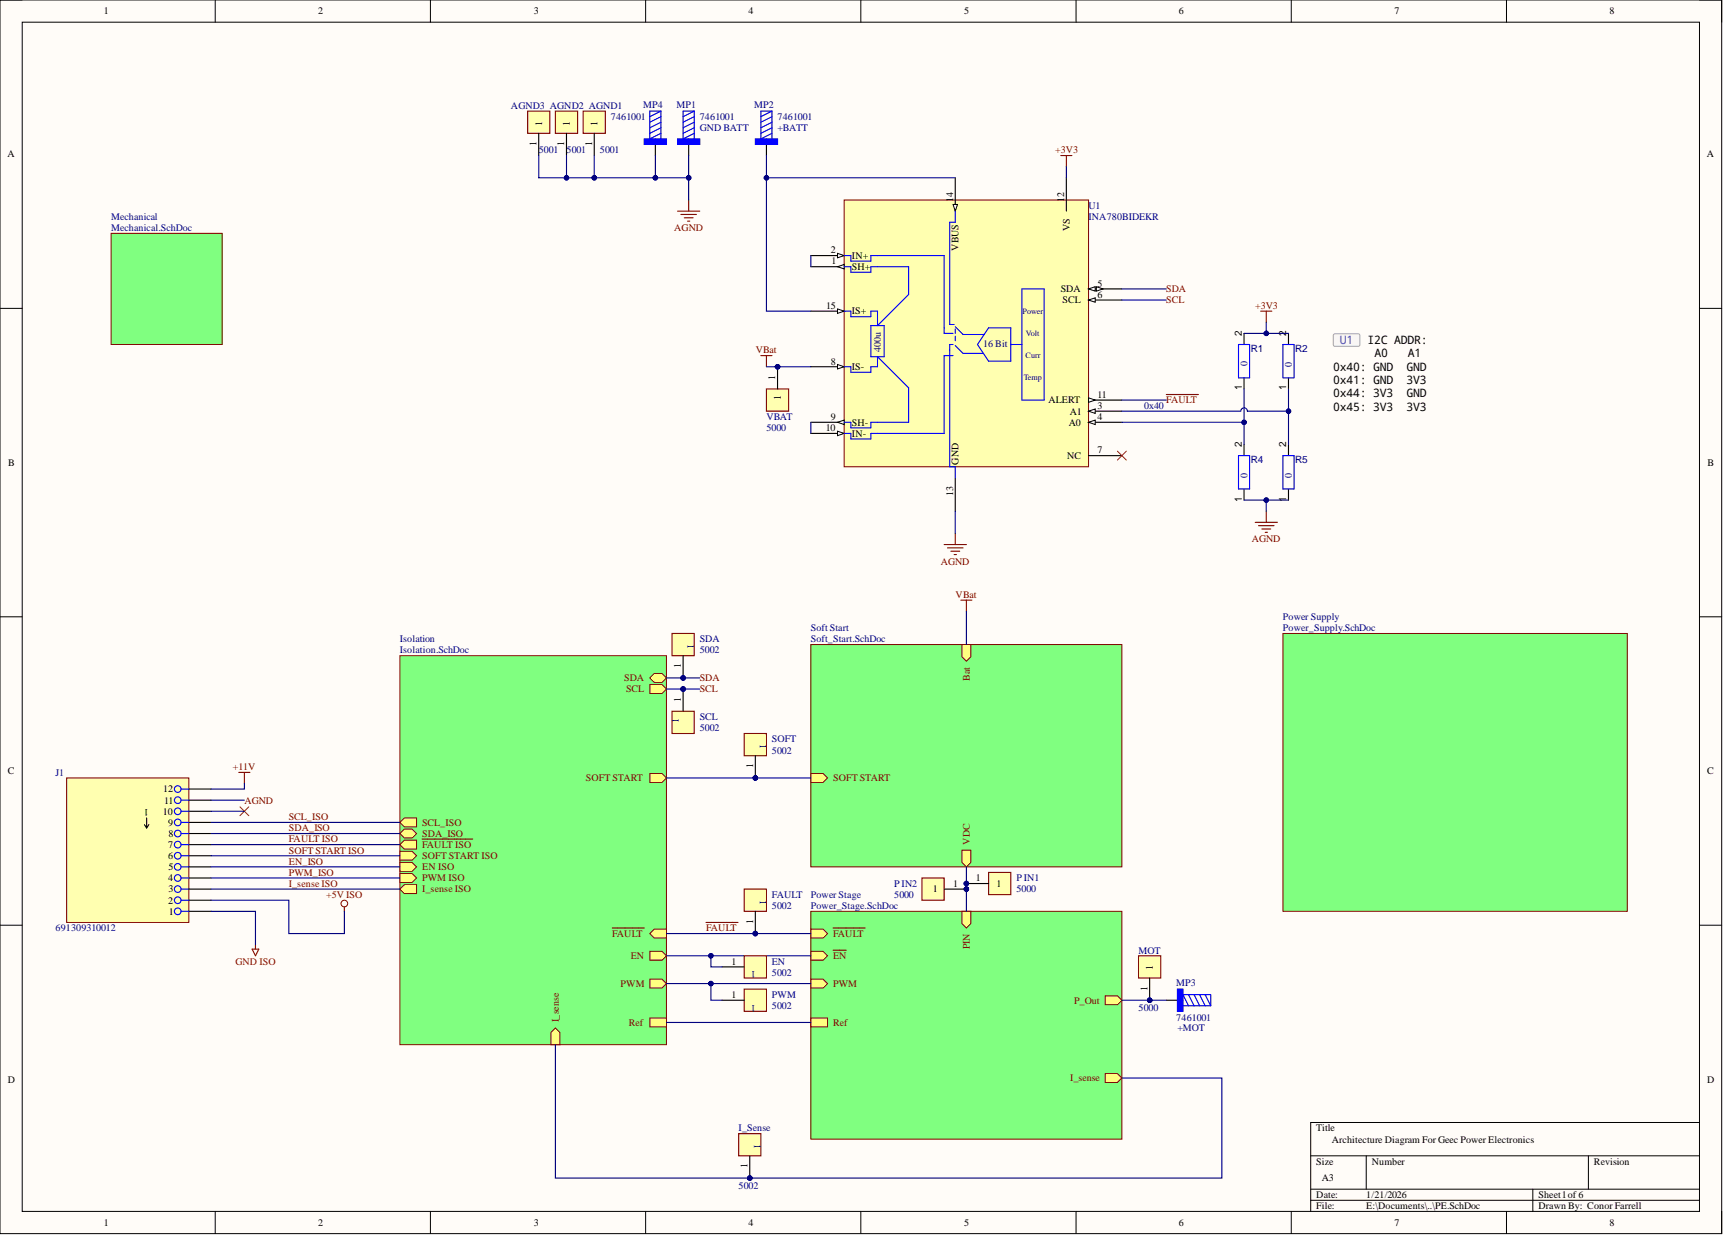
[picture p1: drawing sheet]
<svg xmlns="http://www.w3.org/2000/svg" width="393mm" height="282mm" viewBox="0 0 393 282" stroke-linecap="round" stroke-linejoin="round" font-family="sans-serif">
<defs><g id="words">
<text font-size="2.6" fill="#5050db" x="305.9" y="78.5">U1</text>
<g font-size="2.6">
<text x="312.2" y="78.5">I2C ADDR:</text>
<text x="313.8" y="81.6">A0</text>
<text x="321.4" y="81.6">A1</text>
<text x="304.4" y="84.6">0x40:</text>
<text x="304.4" y="87.7">0x41 :</text>
<text x="313.5" y="84.6">GND</text>
<text x="313.5" y="87.7">GND</text>
<text x="321.1" y="84.6">GND</text>
<text x="321.1" y="87.7">3V3</text>
<text x="304.4" y="90.7">0x44:</text>
<text x="304.4" y="93.8">0x45:</text>
<text x="313.5" y="90.7">3V3</text>
<text x="313.5" y="93.8">3V3</text>
<text x="321.1" y="90.7">GND</text>
<text x="321.1" y="93.8">3V3</text>
</g>
<g font-size="2.3">
<text x="23.7" y="3.3">1</text>
<text x="72.6" y="3.3">2</text>
<text x="121.9" y="3.3">3</text>
<text x="170.9" y="3.3">4</text>
<text x="220.1" y="3.3">5</text>
<text x="269.1" y="3.3">6</text>
<text x="318.3" y="3.3">7</text>
<text x="367.4" y="3.3">8</text>
<text x="123.7" y="28.7" transform="rotate(-90 123.7 28.7)">1</text>
<text x="130.1" y="28.7" transform="rotate(-90 130.1 28.7)">1</text>
<text x="136.4" y="28.7" transform="rotate(-90 136.4 28.7)">1</text>
<text x="1.7" y="35.9">A</text>
<text x="122.5" y="33.3" transform="rotate(-90 122.5 33.3)">1</text>
<text x="128.8" y="33.3" transform="rotate(-90 128.8 33.3)">1</text>
<text x="135.2" y="33.3" transform="rotate(-90 135.2 33.3)">1</text>
<text x="389.7" y="35.9">A</text>
<text x="217.6" y="46.2" transform="rotate(-90 217.6 46.2)">1</text>
<text x="217.6" y="45.1" transform="rotate(-90 217.6 45.1)">4</text>
<text x="242.9" y="46.2" transform="rotate(-90 242.9 46.2)">1</text>
<text x="242.9" y="45.1" transform="rotate(-90 242.9 45.1)">2</text>
<text x="244.2" y="52.8" transform="rotate(-90 244.2 52.8)">VS</text>
<text x="189.7" y="57.8">2</text>
<text x="194.5" y="59.1">IN+</text>
<text x="218.8" y="57.2" transform="rotate(-90 218.8 57.2)">VBUS</text>
<text x="189.8" y="60.4">1</text>
<text x="194.5" y="61.6">SH+</text>
<text x="250.5" y="65.4">5</text>
<text x="188.6" y="70.5">15</text>
<text x="194.5" y="71.8">IS+</text>
<text x="242.2" y="66.7">SDA</text>
<text x="242.6" y="69.2">SCL</text>
<text x="250.5" y="68">6</text>
<text x="283.5" y="76.6" transform="rotate(-90 283.5 76.6)">2</text>
<text x="293.6" y="76.6" transform="rotate(-90 293.6 76.6)">2</text>
<text x="189.7" y="83.2">8</text>
<text x="177" y="86.7" transform="rotate(-90 177 86.7)">1</text>
<text x="194.5" y="84.5">IS-</text>
<text x="283.5" y="89.1" transform="rotate(-90 283.5 89.1)">1</text>
<text x="293.6" y="89.1" transform="rotate(-90 293.6 89.1)">1</text>
<text x="178.3" y="91.4" transform="rotate(-90 178.3 91.4)">1</text>
<text x="189.7" y="95.9">9</text>
<text x="239.4" y="92.1">ALERT</text>
<text x="244.2" y="94.6">A1</text>
<text x="250.5" y="95.9">4</text>
<text x="250.5" y="93.3">3</text>
<text x="250.5" y="90.8">11</text>
<text x="188.5" y="98.4">10</text>
<text x="194.5" y="99.7">IN-</text>
<text x="194.5" y="97.1">SH-</text>
<text x="244" y="97.1">A0</text>
<text x="283.5" y="102" transform="rotate(-90 283.5 102)">2</text>
<text x="293.6" y="102" transform="rotate(-90 293.6 102)">2</text>
<text x="1.9" y="106.4">B</text>
<text x="218.8" y="106" transform="rotate(-90 218.8 106)">GND</text>
<text x="243.6" y="104.8">NC</text>
<text x="250.5" y="103.5">7</text>
<text x="389.8" y="106.4">B</text>
<text x="217.6" y="113.2" transform="rotate(-90 217.6 113.2)">13</text>
<text x="283.5" y="114.5" transform="rotate(-90 283.5 114.5)">1</text>
<text x="293.6" y="114.5" transform="rotate(-90 293.6 114.5)">1</text>
<text x="155.4" y="152.5" transform="rotate(-90 155.4 152.5)">1</text>
<text x="155.4" y="160.3" transform="rotate(-90 155.4 160.3)">1</text>
<text x="1.8" y="176.7">C</text>
<text x="171.9" y="175.4" transform="rotate(-90 171.9 175.4)">1</text>
<text x="389.8" y="176.7">C</text>
<text x="34" y="184.7" transform="rotate(-180 34 184.7)">1</text>
<text x="37.2" y="185.9">10</text>
<text x="37.3" y="180.9">12</text>
<text x="37.4" y="183.4">11</text>
<text x="38.4" y="188.5">9</text>
<text x="38.5" y="191">8</text>
<text x="38.4" y="196.1">6</text>
<text x="38.4" y="193.5">7</text>
<text x="38.4" y="201.1">4</text>
<text x="38.5" y="203.7">3</text>
<text x="38.5" y="198.6">5</text>
<text x="212.9" y="203.7">1</text>
<text x="217.6" y="202.4">1</text>
<text x="222.8" y="201.1">1</text>
<text x="227.5" y="202.4">1</text>
<text x="38.4" y="206.2">2</text>
<text x="38.5" y="208.8">1</text>
<text x="171.9" y="210.9" transform="rotate(-90 171.9 210.9)">1</text>
<text x="167" y="220.2">1</text>
<text x="263.2" y="221.4" transform="rotate(-90 263.2 221.4)">1</text>
<text x="167" y="227.8">1</text>
<text x="261.9" y="226.1" transform="rotate(-90 261.9 226.1)">1</text>
<text x="1.8" y="247.1">D</text>
<text x="389.8" y="247.1">D</text>
<text x="300.5" y="258.2">Title</text>
<text x="304" y="260.8">Architecture Diagram For Geec Power Electronics</text>
<text x="170.7" y="266.7" transform="rotate(-90 170.7 266.7)">1</text>
<text x="300.5" y="265.8">Size</text>
<text x="301.8" y="269.6">A3</text>
<text x="313.2" y="265.8">Number</text>
<text x="363.9" y="265.8">Revision</text>
<text x="300.5" y="273.4">Date:</text>
<text x="300.5" y="276">File:</text>
<text x="311.9" y="273.4">1/21/2026</text>
<text x="311.9" y="276">E:\Documents\..\PE.SchDoc</text>
<text x="351.2" y="273.4">Sheet1of 6</text>
<text x="351.2" y="276">Drawn By: Conor Farrell</text>
<text x="23.7" y="279.8">1</text>
<text x="72.6" y="279.8">2</text>
<text x="121.9" y="279.8">3</text>
<text x="170.9" y="279.8">4</text>
<text x="220.1" y="279.8">5</text>
<text x="269.1" y="279.8">6</text>
<text x="318.3" y="279.8">7</text>
<text x="367.4" y="279.8">8</text>
</g>
<g font-size="2.3" fill="#000080">
<text x="116.6" y="24.9">AGND3 AGND2 AGND1</text>
<text x="139.5" y="27.4">7461001</text>
<text x="146.8" y="24.6">MP4</text>
<text x="154.4" y="24.6">MP1</text>
<text x="159.8" y="27.4">7461001</text>
<text x="159.8" y="29.9">GND BATT</text>
<text x="172.2" y="24.6">MP2</text>
<text x="177.5" y="27.4">7461001</text>
<text x="177.5" y="29.9">+BATT</text>
<text x="123" y="35">5001</text>
<text x="129.3" y="35">5001</text>
<text x="136.9" y="35">5001</text>
<text x="248.5" y="47.7">U1</text>
<text x="25.4" y="50.2">Mechanical</text>
<text x="25.4" y="52.8">Mechanical.SchDoc</text>
<text x="248.5" y="50.2">INA780BIDEKR</text>
<text x="201.1" y="80.4" transform="rotate(-90 201.1 80.4)">400u</text>
<text x="224.4" y="79.1">16 Bit</text>
<text x="283.2" y="82.4" transform="rotate(90 283.2 82.4)">0</text>
<text x="285.5" y="80.4">R1</text>
<text x="294.9" y="83.7" transform="rotate(-90 294.9 83.7)">0</text>
<text x="295.7" y="80.4">R2</text>
<text x="175" y="95.9">VBAT</text>
<text x="261.2" y="93.3">0x40</text>
<text x="175" y="98.4">5000</text>
<text x="285.5" y="105.8">R4</text>
<text x="295.7" y="105.8">R5</text>
<text x="284.8" y="109.1" transform="rotate(-90 284.8 109.1)">0</text>
<text x="294.9" y="109.1" transform="rotate(-90 294.9 109.1)">0</text>
<text x="292.9" y="141.5">Power Supply</text>
<text x="91.3" y="146.6">Isolation</text>
<text x="91.3" y="149.1">Isolation.SchDoc</text>
<text x="157" y="147" transform="rotate(90 157 147)">1</text>
<text x="159.8" y="146.6">SDA</text>
<text x="159.8" y="149.1">5002</text>
<text x="185.1" y="144.1">Soft Start</text>
<text x="185.1" y="146.6">Soft_Start.SchDoc</text>
<text x="292.9" y="144.1">Power_Supply.SchDoc</text>
<text x="154.9" y="165" transform="rotate(-90 154.9 165)">1</text>
<text x="159.8" y="164.4">SCL</text>
<text x="159.8" y="166.9">5002</text>
<text x="173.4" y="169.9" transform="rotate(90 173.4 169.9)">1</text>
<text x="176.2" y="169.4">SOFT</text>
<text x="176.2" y="172">5002</text>
<text x="12.7" y="177">J1</text>
<text x="204.1" y="202.4">P IN2</text>
<text x="232" y="201.1">P IN1</text>
<text x="232" y="203.7">5000</text>
<text x="173.4" y="205.4" transform="rotate(90 173.4 205.4)">1</text>
<text x="176.2" y="205">FAULT</text>
<text x="176.2" y="207.5">5002</text>
<text x="185.1" y="205">Power Stage</text>
<text x="185.1" y="207.5">Power_Stage.SchDoc</text>
<text x="204.1" y="205">5000</text>
<text x="12.7" y="212.6">691309310012</text>
<text x="172.5" y="221.7" transform="rotate(-180 172.5 221.7)">1</text>
<text x="176.2" y="220.2">EN</text>
<text x="259.9" y="217.6">MOT</text>
<text x="176.2" y="227.8">PWM</text>
<text x="176.2" y="222.7">5002</text>
<text x="268.5" y="225">MP3</text>
<text x="172.5" y="229.3" transform="rotate(-180 172.5 229.3)">1</text>
<text x="176.2" y="230.3">5002</text>
<text x="259.9" y="230.8">5000</text>
<text x="268.5" y="233.1">7461001</text>
<text x="268.8" y="235.4">+MOT</text>
<text x="168.6" y="258.2">I_Sense</text>
<text x="172.2" y="261.2" transform="rotate(90 172.2 261.2)">1</text>
<text x="168.6" y="271.4">5002</text>
</g>
<g font-size="2.3" fill="#800000">
<text x="240.9" y="35">+3V3</text>
<text x="153.9" y="52.8">AGND</text>
<text x="266.3" y="69.2">SCL</text>
<text x="266.3" y="66.7">SDA</text>
<text x="286.5" y="70.5">+3V3</text>
<text x="172.5" y="80.7">VBat</text>
<text x="266.3" y="92.1">FAULT</text>
<text x="285.8" y="123.8">AGND</text>
<text x="214.8" y="128.9">AGND</text>
<text x="218.2" y="136.5">VBat</text>
<text x="142.5" y="155.5">SDA</text>
<text x="159.8" y="155.5">SDA</text>
<text x="221.4" y="155.4" transform="rotate(-90 221.4 155.4)">Bat</text>
<text x="142.9" y="158">SCL</text>
<text x="159.8" y="158">SCL</text>
<text x="53.2" y="175.8">+11V</text>
<text x="133.7" y="178.3">SOFT START</text>
<text x="190.2" y="178.3">SOFT START</text>
<text x="55.8" y="183.4">AGND</text>
<text x="65.9" y="187.2">SCL_ISO</text>
<text x="65.9" y="189.7">SDA_ISO</text>
<text x="96.4" y="191">SDA_ISO</text>
<text x="96.4" y="188.5">SCL_ISO</text>
<text x="65.9" y="197.3">EN_ISO</text>
<text x="65.9" y="194.8">SOFT START ISO</text>
<text x="65.9" y="192.3">FAULT ISO</text>
<text x="96.4" y="193.5">FAULT ISO</text>
<text x="96.4" y="196.1">SOFT START ISO</text>
<text x="221.4" y="192.8" transform="rotate(-90 221.4 192.8)">VDC</text>
<text x="65.9" y="199.9">PWM_ISO</text>
<text x="65.9" y="202.4">I_sense ISO</text>
<text x="96.4" y="201.1">PWM ISO</text>
<text x="96.4" y="203.7">I_sense ISO</text>
<text x="96.4" y="198.6">EN ISO</text>
<text x="74.5" y="205">+5V ISO</text>
<text x="139.7" y="213.8">FAULT</text>
<text x="161.2" y="212.6">FAULT</text>
<text x="190.2" y="213.8">FAULT</text>
<text x="144" y="218.9">EN</text>
<text x="190.2" y="218.9">EN</text>
<text x="221.4" y="216.7" transform="rotate(-90 221.4 216.7)">PIN</text>
<text x="141.7" y="225.2">PWM</text>
<text x="190.2" y="225.2">PWM</text>
<text x="127.6" y="233.4" transform="rotate(-90 127.6 233.4)">I_sense</text>
<text x="245.2" y="229">P_Out</text>
<text x="143.5" y="234.1">Ref</text>
<text x="190.2" y="234.1">Ref</text>
<text x="244.3" y="246.8">I_sense</text>
</g>
<text font-size="2.3" fill="#980000" x="53.8" y="220.2">GND ISO</text>
<g font-size="1.9" fill="#000080">
<text x="233.5" y="71.6">Power</text>
<text x="234.2" y="76.7">Volt</text>
<text x="234.1" y="81.8">Curr</text>
<text x="233.7" y="86.8">Temp</text>
</g>
</g></defs>
<path d="M0 0h393v281.6h-393z" fill-rule="evenodd" fill="#fffcf8"/>
<path d="M0 0h393v281.6h-393z" fill="none" stroke="#000" stroke-width=".23"/>
<path d="M5.1 5.1h382.9v271.4h-382.9z" fill-rule="evenodd" fill="#fffcf8"/>
<g fill="none" stroke="#000" stroke-width=".23">
<path d="M0 0h5.1M49.1 0v5.1M98.3 0v5.1M147.4 0v5.1M196.5 0v5.1M245.7 0v5.1M294.8 0v5.1M343.9 0v5.1M388 0h5v5.1M5.1 5.1h382.9v271.4h-382.9zM0 70.4h5.1M388 70.4h5"/>
<path d="M0 140.8h5.1M388 140.8h5M0 211.2h5.1M388 211.2h5M388 256.2h-88.8v20.3M49.1 276.5v5.1M98.3 276.5v5.1M147.4 276.5v5.1M196.5 276.5v5.1M245.7 276.5v5.1M294.8 276.5v5.1M299.2 263.8h88.8"/>
<path d="M299.2 271.4h88.8M299.2 273.9h88.8M311.9 263.8v7.6M343.9 276.5v5.1M349.9 271.4v5.1M362.6 263.8v7.6M393 276.5v5.1"/>
</g>
<path d="M15.2 177.6h27.9v32.9h-27.9z" fill-rule="evenodd" fill="#ffffb0"/>
<path d="M15.2 177.6h27.9v32.9h-27.9z" fill="none" stroke="#800000" stroke-width=".23"/>
<g fill="none" stroke="#000" stroke-width=".25">
<path d="M175 31.7v3.8M33 188.2l.5 .8M33.5 186.7v2.3M34 188.2l-.5 .8M43.1 197.8h5.1M43.1 195.3h5.1M43.1 192.8h5.1M43.1 190.2h5.1M43.1 187.7h5.1M43.1 185.2h5.1M43.1 182.6h5.1M43.1 180.1h5.1"/>
<path d="M43.1 208h5.1M43.1 205.5h5.1M43.1 202.9h5.1M43.1 200.4h5.1"/>
</g>
<g fill="none" stroke="#00f" stroke-width=".25">
<path d="M176.2 25.4h-2.5v6.3M176.2 25.4v6.3M176.2 26.6l-2.5 1.3M176.2 27.9l-2.5 1.3M176.2 29.2l-2.5 1.2M176.2 25.4l-2.5 1.2M41.3 197.8h1.8M41.3 195.3h1.8M41.3 192.8h1.8M41.3 190.2h1.8M41.3 187.7h1.8M41.3 185.2h1.8"/>
<path d="M41.3 182.6h1.8M41.3 180.1h1.8M41.3 208h1.8M41.3 205.5h1.8M41.3 202.9h1.8M41.3 200.4h1.8"/>
<circle cx="40.6" cy="187.7" r=".76"/>
<circle cx="40.6" cy="180.1" r=".76"/>
<circle cx="40.6" cy="195.3" r=".76"/>
<circle cx="40.6" cy="185.2" r=".76"/>
<circle cx="40.6" cy="197.9" r=".76"/>
<circle cx="40.6" cy="192.8" r=".76"/>
<circle cx="40.6" cy="182.6" r=".76"/>
<circle cx="40.6" cy="190.2" r=".76"/>
<circle cx="40.6" cy="208" r=".76"/>
<circle cx="40.6" cy="202.9" r=".76"/>
<circle cx="40.6" cy="205.5" r=".76"/>
<circle cx="40.6" cy="200.4" r=".76"/>
</g>
<path d="M172.4 31.7h5.1v1.3h-5.1z" fill-rule="evenodd" fill="#00f"/>
<path d="M158.5 25.4h-2.5v6.3M158.5 25.4v6.3M158.5 26.6l-2.5 1.3M158.5 27.9l-2.5 1.3M158.5 29.2l-2.5 1.2M158.5 25.4l-2.5 1.2M172.4 31.7h5.1v1.3h-5.1zM176.2 30.4l-2.5 1.3" fill="none" stroke="#00f" stroke-width=".25"/>
<path d="M157.2 31.7v3.8" fill="none" stroke="#000" stroke-width=".25"/>
<path d="M154.7 31.7h5.1v1.3h-5.1z" fill-rule="evenodd" fill="#00f"/>
<path d="M154.7 31.7h5.1v1.3h-5.1zM158.5 30.4l-2.5 1.3" fill="none" stroke="#00f" stroke-width=".25"/>
<path d="M242.2 35.5h2.5M243.4 35.5v2.5M154.7 48.2h5.1M155.4 48.9h3.6M156.2 49.7h2M157 50.5h.5M157.2 45.7v2.5M173.7 81.2h2.5M175 81.2v2.5" fill="none" stroke="#800000" stroke-width=".25"/>
<path d="M192.7 45.7h55.8v60.8h-55.8z" fill-rule="evenodd" fill="#ffffb0"/>
<path d="M192.7 45.7h55.8v60.8h-55.8z" fill="none" stroke="#800000" stroke-width=".23"/>
<path d="M248.5 96.4h7.6" fill="none" stroke="#000" stroke-width=".25"/>
<path d="M248.5 96.4l1.5-.5v1z" fill="#f8fcff"/>
<path d="M248.5 96.4l1.5-.5v1z" fill="none" stroke="#000" stroke-width=".23"/>
<path d="M248.5 93.8h7.6" fill="none" stroke="#000" stroke-width=".25"/>
<path d="M248.5 93.8l1.5-.5v1.1z" fill="#f8fcff"/>
<path d="M248.5 93.8l1.5-.5v1.1z" fill="none" stroke="#000" stroke-width=".23"/>
<path d="M185.1 98.9h7.6" fill="none" stroke="#000" stroke-width=".25"/>
<path d="M191.2 98.4l1.5 .5-1.5 .5z" fill="#f8fcff"/>
<path d="M191.2 98.4l1.5 .5-1.5 .5z" fill="none" stroke="#000" stroke-width=".23"/>
<path d="M185.1 58.3h7.6" fill="none" stroke="#000" stroke-width=".25"/>
<path d="M191.2 57.8l1.5 .5-1.5 .5z" fill="#f8fcff"/>
<path d="M191.2 57.8l1.5 .5-1.5 .5z" fill="none" stroke="#000" stroke-width=".23"/>
<path d="M185.1 83.7h7.6" fill="none" stroke="#000" stroke-width=".25"/>
<path d="M191.2 83.2l1.5 .5-1.5 .5z" fill="#f8fcff"/>
<path d="M191.2 83.2l1.5 .5-1.5 .5z" fill="none" stroke="#000" stroke-width=".23"/>
<path d="M185.1 71h7.6" fill="none" stroke="#000" stroke-width=".25"/>
<path d="M191.2 70.5l1.5 .5-1.5 .5z" fill="#f8fcff"/>
<path d="M191.2 70.5l1.5 .5-1.5 .5z" fill="none" stroke="#000" stroke-width=".23"/>
<path d="M248.5 68.5h7.6" fill="none" stroke="#000" stroke-width=".25"/>
<path d="M248.5 68.5l1.5-.5v1z" fill="#f8fcff"/>
<path d="M248.5 68.5l1.5-.5v1z" fill="none" stroke="#000" stroke-width=".23"/>
<path d="M218.1 40.6v7.6" fill="none" stroke="#000" stroke-width=".25"/>
<path d="M217.6 46.7h1l-.5 1.5z" fill="#f8fcff"/>
<path d="M217.6 46.7h1l-.5 1.5z" fill="none" stroke="#000" stroke-width=".23"/>
<path d="M248.5 65.9h7.6" fill="none" stroke="#000" stroke-width=".25"/>
<path d="M248.5 65.9l1.5-.5v1.1z" fill="#f8fcff"/>
<path d="M248.5 65.9l1.5-.5v1.1z" fill="none" stroke="#000" stroke-width=".23"/>
<path d="M250.3 65.4l1.5 .5-1.5 .6z" fill="#f8fcff"/>
<path d="M250.3 65.4l1.5 .5-1.5 .6z" fill="none" stroke="#000" stroke-width=".23"/>
<path d="M243.4 40.6v7.6M248.5 91.3h7.6M218.1 109.1v7.6M248.5 104h7.6" fill="none" stroke="#000" stroke-width=".25"/>
<path d="M248.5 90.8l1.5 .5-1.5 .5z" fill="#f8fcff"/>
<path d="M248.5 90.8l1.5 .5-1.5 .5z" fill="none" stroke="#000" stroke-width=".23"/>
<path d="M185.1 96.4h7.6" fill="none" stroke="#000" stroke-width=".25"/>
<path d="M191.2 96.4l1.5-.5v1z" fill="#f8fcff"/>
<path d="M191.2 96.4l1.5-.5v1z" fill="none" stroke="#000" stroke-width=".23"/>
<path d="M185.1 60.9h7.6" fill="none" stroke="#000" stroke-width=".25"/>
<path d="M191.2 60.9l1.5-.5v1z" fill="#f8fcff"/>
<path d="M191.2 60.9l1.5-.5v1z" fill="none" stroke="#000" stroke-width=".23"/>
<g fill="none" stroke="#00f" stroke-width=".25">
<path d="M192.7 58.3h1.5v1.3h4.6v-1.3h16.7v17.8h2.1M218.1 48.2v2.5h-1.3v23.4h1M192.7 60.9h1.5v1.2h4.6v-1.2h8.6v6.3l-7.1 7.1v-3.3h-1.5v1.3h-4.6v-1.3h-1.5M198.8 74.3h3.1v7.1h-3.1zM217.6 78.6h-.8v27.9h1.3v2.6M218.1 74.6l1.8 1.7h4.8M218.1 78.9l1.8 1.8h4.5M218.1 75.1v1M218.1 76.7v1.1M225.7 74.8h5.1v7.6h-5.1l-2.5-3.8zM230.8 78.6h2.5M233.3 65.9h5.1v25.4h-5.1z"/>
<path d="M192.7 83.7h1.5v1.3h4.6v-1.3h1.5v-2.3l7.1 7.1v7.9h-8.6v1.3h-4.6v-1.3h-1.5M217.6 81.2h-2.1v17.7h-16.7v1.3h-4.6v-1.3h-1.5"/>
</g>
<path d="M185.1 147.1h71v50.7h-71z" fill-rule="evenodd" fill="#80ff80"/>
<path d="M185.1 147.1h71v50.7h-71z" fill="none" stroke="#800000" stroke-width=".23"/>
<path d="M219.6 147.1h2v2.8l-1 1-1-1z" fill-rule="evenodd" fill="#ffff80"/>
<path d="M219.6 147.1h2v2.8l-1 1-1-1z" fill="none" stroke="#800000" stroke-width=".23"/>
<path d="M219.6 194h2v2.8l-1 1-1-1z" fill-rule="evenodd" fill="#ffff80"/>
<path d="M219.6 194h2v2.8l-1 1-1-1z" fill="none" stroke="#800000" stroke-width=".23"/>
<path d="M185.1 176.5h2.8l1 1.1-1 1h-2.8z" fill-rule="evenodd" fill="#ffff80"/>
<path d="M185.1 176.5h2.8l1 1.1-1 1h-2.8z" fill="none" stroke="#800000" stroke-width=".23"/>
<path d="M91.3 149.7h60.8v88.7h-60.8z" fill-rule="evenodd" fill="#80ff80"/>
<path d="M91.3 149.7h60.8v88.7h-60.8z" fill="none" stroke="#800000" stroke-width=".23"/>
<path d="M148.3 232.3h3.8v2.1h-3.8z" fill-rule="evenodd" fill="#ffff80"/>
<path d="M148.3 232.3h3.8v2.1h-3.8z" fill="none" stroke="#800000" stroke-width=".23"/>
<path d="M126.8 234.6l1 1v2.8h-2v-2.8z" fill-rule="evenodd" fill="#ffff80"/>
<path d="M126.8 234.6l1 1v2.8h-2v-2.8z" fill="none" stroke="#800000" stroke-width=".23"/>
<path d="M148.3 223.5h2.8l1 1-1 1h-2.8z" fill-rule="evenodd" fill="#ffff80"/>
<path d="M148.3 223.5h2.8l1 1-1 1h-2.8z" fill="none" stroke="#800000" stroke-width=".23"/>
<path d="M92.3 191.8h2.8v2h-2.8l-1-1z" fill-rule="evenodd" fill="#ffff80"/>
<path d="M92.3 191.8h2.8v2h-2.8l-1-1z" fill="none" stroke="#800000" stroke-width=".23"/>
<path d="M96.4 191.5h11.5" fill="none" stroke="#800000" stroke-width=".25"/>
<path d="M149.4 212.1h2.7v2h-2.7l-1.1-1z" fill-rule="evenodd" fill="#ffff80"/>
<path d="M149.4 212.1h2.7v2h-2.7l-1.1-1z" fill="none" stroke="#800000" stroke-width=".23"/>
<path d="M139.8 211.8h7.3" fill="none" stroke="#800000" stroke-width=".25"/>
<path d="M91.3 194.3h2.8l1 1-1 1h-2.8z" fill-rule="evenodd" fill="#ffff80"/>
<path d="M91.3 194.3h2.8l1 1-1 1h-2.8z" fill="none" stroke="#800000" stroke-width=".23"/>
<path d="M148.3 176.5h2.8l1 1.1-1 1h-2.8z" fill-rule="evenodd" fill="#ffff80"/>
<path d="M148.3 176.5h2.8l1 1.1-1 1h-2.8z" fill="none" stroke="#800000" stroke-width=".23"/>
<path d="M92.3 189.2h1.8l1 1-1 1.1h-1.8l-1-1.1z" fill-rule="evenodd" fill="#ffff80"/>
<path d="M92.3 189.2h1.8l1 1-1 1.1h-1.8l-1-1.1z" fill="none" stroke="#800000" stroke-width=".23"/>
<path d="M149.4 153.7h1.7l1 1-1 1h-1.7l-1.1-1z" fill-rule="evenodd" fill="#ffff80"/>
<path d="M149.4 153.7h1.7l1 1-1 1h-1.7l-1.1-1z" fill="none" stroke="#800000" stroke-width=".23"/>
<path d="M92.3 186.7h2.8v2h-2.8l-1-1z" fill-rule="evenodd" fill="#ffff80"/>
<path d="M92.3 186.7h2.8v2h-2.8l-1-1z" fill="none" stroke="#800000" stroke-width=".23"/>
<path d="M148.3 156.2h2.8l1 1.1-1 1h-2.8z" fill-rule="evenodd" fill="#ffff80"/>
<path d="M148.3 156.2h2.8l1 1.1-1 1h-2.8z" fill="none" stroke="#800000" stroke-width=".23"/>
<path d="M91.3 199.4h2.8l1 1-1 1h-2.8z" fill-rule="evenodd" fill="#ffff80"/>
<path d="M91.3 199.4h2.8l1 1-1 1h-2.8z" fill="none" stroke="#800000" stroke-width=".23"/>
<path d="M92.3 201.9h2.8v2h-2.8l-1-1z" fill-rule="evenodd" fill="#ffff80"/>
<path d="M92.3 201.9h2.8v2h-2.8l-1-1z" fill="none" stroke="#800000" stroke-width=".23"/>
<path d="M91.3 196.8h2.8l1 1-1 1.1h-2.8z" fill-rule="evenodd" fill="#ffff80"/>
<path d="M91.3 196.8h2.8l1 1-1 1.1h-2.8z" fill="none" stroke="#800000" stroke-width=".23"/>
<path d="M148.3 217.1h2.8l1 1-1 1.1h-2.8z" fill-rule="evenodd" fill="#ffff80"/>
<path d="M148.3 217.1h2.8l1 1-1 1.1h-2.8z" fill="none" stroke="#800000" stroke-width=".23"/>
<path d="M292.9 144.6h78.6v63.4h-78.6z" fill-rule="evenodd" fill="#80ff80"/>
<path d="M292.9 144.6h78.6v63.4h-78.6z" fill="none" stroke="#800000" stroke-width=".23"/>
<path d="M185.1 208h71v52h-71z" fill-rule="evenodd" fill="#80ff80"/>
<path d="M185.1 208h71v52h-71z" fill="none" stroke="#800000" stroke-width=".23"/>
<path d="M219.6 208h2v2.8l-1 1-1-1z" fill-rule="evenodd" fill="#ffff80"/>
<path d="M219.6 208h2v2.8l-1 1-1-1z" fill="none" stroke="#800000" stroke-width=".23"/>
<path d="M185.1 232.3h3.8v2.1h-3.8z" fill-rule="evenodd" fill="#ffff80"/>
<path d="M185.1 232.3h3.8v2.1h-3.8z" fill="none" stroke="#800000" stroke-width=".23"/>
<path d="M252.3 245h2.8l1 1-1 1.1h-2.8z" fill-rule="evenodd" fill="#ffff80"/>
<path d="M252.3 245h2.8l1 1-1 1.1h-2.8z" fill="none" stroke="#800000" stroke-width=".23"/>
<path d="M252.3 227.3h2.8l1 1-1 1h-2.8z" fill-rule="evenodd" fill="#ffff80"/>
<path d="M252.3 227.3h2.8l1 1-1 1h-2.8z" fill="none" stroke="#800000" stroke-width=".23"/>
<path d="M185.1 217.1h2.8l1 1-1 1.1h-2.8z" fill-rule="evenodd" fill="#ffff80"/>
<path d="M185.1 217.1h2.8l1 1-1 1.1h-2.8z" fill="none" stroke="#800000" stroke-width=".23"/>
<path d="M190.2 216.9h3" fill="none" stroke="#800000" stroke-width=".25"/>
<path d="M185.1 212.1h2.8l1 1-1 1h-2.8z" fill-rule="evenodd" fill="#ffff80"/>
<path d="M185.1 212.1h2.8l1 1-1 1h-2.8z" fill="none" stroke="#800000" stroke-width=".23"/>
<path d="M190.2 211.8h7.3" fill="none" stroke="#800000" stroke-width=".25"/>
<path d="M185.1 223.5h2.8l1 1-1 1h-2.8z" fill-rule="evenodd" fill="#ffff80"/>
<path d="M185.1 223.5h2.8l1 1-1 1h-2.8z" fill="none" stroke="#800000" stroke-width=".23"/>
<g fill="none" stroke="#800000" stroke-width=".25">
<path d="M266.3 90h7.3M286.5 119.2h5.1M287.3 120h3.6M289.1 116.7v2.5M215.5 124.3h5.1M216.3 125h3.6M217.1 125.8h2M217.8 126.6h.5M218.1 121.8v2.5M219.3 137h2.6M220.6 137v2.5M288.1 120.7h2"/>
<path d="M288.8 121.5h.5"/>
</g>
<path d="M270.1 227h6.3v2.6M270.1 229.6h6.3M271.3 227l1.3 2.6M272.6 227l1.3 2.6M273.9 227l1.2 2.6M275.1 227l1.3 2.6" fill="none" stroke="#00f" stroke-width=".25"/>
<path d="M266.3 228.3h3.8" fill="none" stroke="#000" stroke-width=".25"/>
<path d="M268.8 225.8h1.3v5h-1.3z" fill-rule="evenodd" fill="#00f"/>
<path d="M150.9 25.4h-2.6v6.3M150.9 25.4v6.3M150.9 26.6l-2.6 1.3M150.9 27.9l-2.6 1.3M150.9 29.2l-2.6 1.2M150.9 25.4l-2.6 1.2M282.7 78.6h2.6v7.6h-2.6zM292.9 78.6h2.5v7.6h-2.5zM282.7 104h2.6v7.6h-2.6zM292.9 104h2.5v7.6h-2.5zM268.8 225.8h1.3v5h-1.3zM270.1 227l1.2 2.6" fill="none" stroke="#00f" stroke-width=".25"/>
<circle cx="78.6" cy="206.2" r=".76" fill="none" stroke="#800000" stroke-width=".23"/>
<path d="M287.8 71h2.5M289.1 71v2.6M54.5 176.3h2.6M55.8 176.3v2.5M78.6 207v1M161.2 210.5h7.3" fill="none" stroke="#800000" stroke-width=".25"/>
<path d="M57.6 216.6h1.5l-.8 1.5zM58.3 215.6v1" fill="none" stroke="#980000" stroke-width=".25"/>
<path d="M255.1 103l2 2M257.1 103l-2 2M54.8 184.2l2 2M56.8 184.2l-2 2" fill="none" stroke="#f00" stroke-width=".23"/>
<path d="M149.6 31.7v3.8M284 76.1v2.5M294.2 76.1v2.5M284 86.2v2.6M294.2 86.2v2.6M284 101.5v2.5M284 111.6v2.5M294.2 101.5v2.5M294.2 111.6v2.5" fill="none" stroke="#000" stroke-width=".25"/>
<path d="M147.1 31.7h5v1.3h-5z" fill-rule="evenodd" fill="#00f"/>
<path d="M147.1 31.7h5v1.3h-5zM150.9 30.4l-2.6 1.3" fill="none" stroke="#00f" stroke-width=".25"/>
<path d="M304.6 76.2h5.7l.1 .3v2.4l-.3 .2-5.5-.1-.2-.3v-2.2z" fill="#f5f5f5"/>
<path d="M304.6 76.2h5.7l.1 .3v2.4l-.3 .2-5.5-.1-.2-.3v-2.2z" fill="none" stroke="#a9a9a9" stroke-width=".23"/>
<path d="M25.4 53.3h25.3v25.3h-25.3z" fill-rule="evenodd" fill="#80ff80"/>
<path d="M25.4 53.3h25.3v25.3h-25.3z" fill="none" stroke="#800000" stroke-width=".23"/>
<path d="M65.9 190.2h11.6" fill="none" stroke="#800000" stroke-width=".25"/>
<circle cx="177.5" cy="83.7" r=".51" fill="#000080"/>
<circle cx="177.5" cy="83.7" r=".51" fill="none" stroke="#000080" stroke-width=".23"/>
<path d="M175 88.8h5v5h-5z" fill-rule="evenodd" fill="#ffffb0"/>
<path d="M175 88.8h5v5h-5z" fill="none" stroke="#800000" stroke-width=".25"/>
<path d="M177.5 83.7v5.1" fill="none" stroke="#000" stroke-width=".25"/>
<circle cx="177.5" cy="83.7" r=".51" fill="#000080"/>
<circle cx="177.5" cy="83.7" r=".51" fill="none" stroke="#000080" stroke-width=".23"/>
<circle cx="220.6" cy="201.7" r=".51" fill="#000080"/>
<circle cx="220.6" cy="201.7" r=".51" fill="none" stroke="#000080" stroke-width=".23"/>
<path d="M225.7 199.1h5.1v5.1h-5.1z" fill-rule="evenodd" fill="#ffffb0"/>
<path d="M225.7 199.1h5.1v5.1h-5.1z" fill="none" stroke="#800000" stroke-width=".25"/>
<path d="M220.6 201.7h5.1" fill="none" stroke="#000" stroke-width=".25"/>
<circle cx="220.6" cy="201.7" r=".51" fill="#000080"/>
<circle cx="220.6" cy="201.7" r=".51" fill="none" stroke="#000080" stroke-width=".23"/>
<circle cx="262.5" cy="228.3" r=".51" fill="#000080"/>
<circle cx="262.5" cy="228.3" r=".51" fill="none" stroke="#000080" stroke-width=".23"/>
<path d="M259.9 218.1h5.1v5.1h-5.1z" fill-rule="evenodd" fill="#ffffb0"/>
<path d="M259.9 218.1h5.1v5.1h-5.1z" fill="none" stroke="#800000" stroke-width=".25"/>
<path d="M262.5 223.2v5.1" fill="none" stroke="#000" stroke-width=".25"/>
<circle cx="262.5" cy="228.3" r=".51" fill="#000080"/>
<circle cx="262.5" cy="228.3" r=".51" fill="none" stroke="#000080" stroke-width=".23"/>
<path d="M169.9 225.8h5.1v5h-5.1z" fill-rule="evenodd" fill="#ffffb0"/>
<path d="M169.9 225.8h5.1v5h-5.1z" fill="none" stroke="#800000" stroke-width=".25"/>
<path d="M164.8 228.3h5.1" fill="none" stroke="#000" stroke-width=".25"/>
<circle cx="171.2" cy="268.9" r=".51" fill="#000080"/>
<circle cx="171.2" cy="268.9" r=".51" fill="none" stroke="#000080" stroke-width=".23"/>
<path d="M168.6 258.7h5.1v5.1h-5.1z" fill-rule="evenodd" fill="#ffffb0"/>
<path d="M168.6 258.7h5.1v5.1h-5.1z" fill="none" stroke="#800000" stroke-width=".25"/>
<path d="M171.2 263.8v5.1" fill="none" stroke="#000" stroke-width=".25"/>
<circle cx="171.2" cy="268.9" r=".51" fill="#000080"/>
<circle cx="171.2" cy="268.9" r=".51" fill="none" stroke="#000080" stroke-width=".23"/>
<circle cx="172.4" cy="177.6" r=".51" fill="#000080"/>
<circle cx="172.4" cy="177.6" r=".51" fill="none" stroke="#000080" stroke-width=".23"/>
<path d="M169.9 167.4h5.1v5.1h-5.1z" fill-rule="evenodd" fill="#ffffb0"/>
<path d="M169.9 167.4h5.1v5.1h-5.1z" fill="none" stroke="#800000" stroke-width=".25"/>
<path d="M172.4 172.5v5.1" fill="none" stroke="#000" stroke-width=".25"/>
<circle cx="172.4" cy="177.6" r=".51" fill="#000080"/>
<circle cx="172.4" cy="177.6" r=".51" fill="none" stroke="#000080" stroke-width=".23"/>
<circle cx="156" cy="154.7" r=".51" fill="#000080"/>
<circle cx="156" cy="154.7" r=".51" fill="none" stroke="#000080" stroke-width=".23"/>
<path d="M153.4 144.6h5.1v5.1h-5.1z" fill-rule="evenodd" fill="#ffffb0"/>
<path d="M153.4 144.6h5.1v5.1h-5.1z" fill="none" stroke="#800000" stroke-width=".25"/>
<path d="M156 149.7v5" fill="none" stroke="#000" stroke-width=".25"/>
<circle cx="156" cy="154.7" r=".51" fill="#000080"/>
<circle cx="156" cy="154.7" r=".51" fill="none" stroke="#000080" stroke-width=".23"/>
<circle cx="156" cy="157.3" r=".51" fill="#000080"/>
<circle cx="156" cy="157.3" r=".51" fill="none" stroke="#000080" stroke-width=".23"/>
<path d="M153.4 162.3h5.1v5.1h-5.1z" fill-rule="evenodd" fill="#ffffb0"/>
<path d="M153.4 162.3h5.1v5.1h-5.1z" fill="none" stroke="#800000" stroke-width=".25"/>
<path d="M156 157.3v5" fill="none" stroke="#000" stroke-width=".25"/>
<circle cx="156" cy="157.3" r=".51" fill="#000080"/>
<circle cx="156" cy="157.3" r=".51" fill="none" stroke="#000080" stroke-width=".23"/>
<path d="M157.2 35.5v10.2" fill="none" stroke="#000080" stroke-width=".25"/>
<circle cx="157.2" cy="40.6" r=".51" fill="#000080"/>
<circle cx="157.2" cy="40.6" r=".51" fill="none" stroke="#000080" stroke-width=".23"/>
<path d="M175 35.5v35.5h10.1M185.1 58.3v2.6M185.1 96.4v2.5" fill="none" stroke="#000080" stroke-width=".25"/>
<circle cx="175" cy="40.6" r=".51" fill="#000080"/>
<circle cx="175" cy="40.6" r=".51" fill="none" stroke="#000080" stroke-width=".23"/>
<path d="M175 83.7h10.1" fill="none" stroke="#000080" stroke-width=".25"/>
<circle cx="177.5" cy="83.7" r=".51" fill="#000080"/>
<circle cx="177.5" cy="83.7" r=".51" fill="none" stroke="#000080" stroke-width=".23"/>
<path d="M175 40.6h43.1M256.1 65.9h10.2M218.1 116.7v5.1" fill="none" stroke="#000080" stroke-width=".25"/>
<circle cx="175" cy="40.6" r=".51" fill="#000080"/>
<circle cx="175" cy="40.6" r=".51" fill="none" stroke="#000080" stroke-width=".23"/>
<path d="M243.4 38v2.6M55.8 178.8v1.3h-7.6M48.2 185.2h7.6M48.2 182.6h7.6M220.6 197.8v10.2" fill="none" stroke="#000080" stroke-width=".25"/>
<circle cx="220.6" cy="202.9" r=".51" fill="#000080"/>
<circle cx="220.6" cy="202.9" r=".51" fill="none" stroke="#000080" stroke-width=".23"/>
<circle cx="220.6" cy="201.7" r=".51" fill="#000080"/>
<circle cx="220.6" cy="201.7" r=".51" fill="none" stroke="#000080" stroke-width=".23"/>
<path d="M220.6 139.5v7.6M152.1 154.7h7.7" fill="none" stroke="#000080" stroke-width=".25"/>
<circle cx="156" cy="154.7" r=".51" fill="#000080"/>
<circle cx="156" cy="154.7" r=".51" fill="none" stroke="#000080" stroke-width=".23"/>
<path d="M152.1 157.3h7.7" fill="none" stroke="#000080" stroke-width=".25"/>
<circle cx="156" cy="157.3" r=".51" fill="#000080"/>
<circle cx="156" cy="157.3" r=".51" fill="none" stroke="#000080" stroke-width=".23"/>
<path d="M152.1 177.6h33" fill="none" stroke="#000080" stroke-width=".25"/>
<circle cx="172.4" cy="177.6" r=".51" fill="#000080"/>
<circle cx="172.4" cy="177.6" r=".51" fill="none" stroke="#000080" stroke-width=".23"/>
<path d="M152.1 213.1h33" fill="none" stroke="#000080" stroke-width=".25"/>
<circle cx="172.4" cy="213.1" r=".51" fill="#000080"/>
<circle cx="172.4" cy="213.1" r=".51" fill="none" stroke="#000080" stroke-width=".23"/>
<path d="M152.1 218.1h33" fill="none" stroke="#000080" stroke-width=".25"/>
<circle cx="162.3" cy="218.1" r=".51" fill="#000080"/>
<circle cx="162.3" cy="218.1" r=".51" fill="none" stroke="#000080" stroke-width=".23"/>
<path d="M126.8 238.4v30.5h152.1v-22.9h-22.8" fill="none" stroke="#000080" stroke-width=".25"/>
<circle cx="171.2" cy="268.9" r=".51" fill="#000080"/>
<circle cx="171.2" cy="268.9" r=".51" fill="none" stroke="#000080" stroke-width=".23"/>
<path d="M256.1 68.5h10.2M256.1 91.3h10.2M256.1 228.3h10.2" fill="none" stroke="#000080" stroke-width=".25"/>
<circle cx="262.5" cy="228.3" r=".51" fill="#000080"/>
<circle cx="262.5" cy="228.3" r=".51" fill="none" stroke="#000080" stroke-width=".23"/>
<path d="M256.1 96.4h27.9v5.1M48.2 208h10.1v7.6M48.2 205.5h17.7v7.6h12.7v-5.1M48.2 202.9h43.1" fill="none" stroke="#000080" stroke-width=".25"/>
<circle cx="284" cy="96.4" r=".51" fill="#000080"/>
<circle cx="284" cy="96.4" r=".51" fill="none" stroke="#000080" stroke-width=".23"/>
<path d="M284 88.8v7.6" fill="none" stroke="#000080" stroke-width=".25"/>
<circle cx="284" cy="96.4" r=".51" fill="#000080"/>
<circle cx="284" cy="96.4" r=".51" fill="none" stroke="#000080" stroke-width=".23"/>
<path d="M294.2 88.8v5h-9.4a.76 .76 0 0 0-.8-.7 .76 .76 0 0 0-.8 .7h-27.1" fill="none" stroke="#000080" stroke-width=".25"/>
<circle cx="294.2" cy="93.8" r=".51" fill="#000080"/>
<circle cx="294.2" cy="93.8" r=".51" fill="none" stroke="#000080" stroke-width=".23"/>
<path d="M294.2 93.8v7.7" fill="none" stroke="#000080" stroke-width=".25"/>
<circle cx="294.2" cy="93.8" r=".51" fill="#000080"/>
<circle cx="294.2" cy="93.8" r=".51" fill="none" stroke="#000080" stroke-width=".23"/>
<path d="M284 114.1h5.1v2.6" fill="none" stroke="#000080" stroke-width=".25"/>
<circle cx="289.1" cy="114.1" r=".51" fill="#000080"/>
<circle cx="289.1" cy="114.1" r=".51" fill="none" stroke="#000080" stroke-width=".23"/>
<path d="M289.1 114.1h5.1" fill="none" stroke="#000080" stroke-width=".25"/>
<circle cx="289.1" cy="114.1" r=".51" fill="#000080"/>
<circle cx="289.1" cy="114.1" r=".51" fill="none" stroke="#000080" stroke-width=".23"/>
<path d="M284 76.1h10.2" fill="none" stroke="#000080" stroke-width=".25"/>
<circle cx="289.1" cy="76.1" r=".51" fill="#000080"/>
<circle cx="289.1" cy="76.1" r=".51" fill="none" stroke="#000080" stroke-width=".23"/>
<path d="M289.1 73.6v2.5" fill="none" stroke="#000080" stroke-width=".25"/>
<circle cx="289.1" cy="76.1" r=".51" fill="#000080"/>
<circle cx="289.1" cy="76.1" r=".51" fill="none" stroke="#000080" stroke-width=".23"/>
<path d="M149.6 35.5v5.1h7.6" fill="none" stroke="#000080" stroke-width=".25"/>
<circle cx="149.6" cy="40.6" r=".51" fill="#000080"/>
<circle cx="149.6" cy="40.6" r=".51" fill="none" stroke="#000080" stroke-width=".23"/>
<circle cx="157.2" cy="40.6" r=".51" fill="#000080"/>
<circle cx="157.2" cy="40.6" r=".51" fill="none" stroke="#000080" stroke-width=".23"/>
<path d="M48.2 187.7h43.1M48.2 190.2h43.1M48.2 192.8h43.1M48.2 195.3h43.1M48.2 197.8h43.1M48.2 200.4h43.1M152.1 224.5h33M152.1 233.4h33" fill="none" stroke="#000080" stroke-width=".25"/>
<circle cx="162.3" cy="224.5" r=".51" fill="#000080"/>
<circle cx="162.3" cy="224.5" r=".51" fill="none" stroke="#000080" stroke-width=".23"/>
<path d="M169.9 218.1h5.1v5.1h-5.1z" fill-rule="evenodd" fill="#ffffb0"/>
<path d="M169.9 218.1h5.1v5.1h-5.1z" fill="none" stroke="#800000" stroke-width=".25"/>
<path d="M164.8 220.7h5.1" fill="none" stroke="#000" stroke-width=".25"/>
<circle cx="172.4" cy="213.1" r=".51" fill="#000080"/>
<circle cx="172.4" cy="213.1" r=".51" fill="none" stroke="#000080" stroke-width=".23"/>
<path d="M169.9 202.9h5.1v5.1h-5.1z" fill-rule="evenodd" fill="#ffffb0"/>
<path d="M169.9 202.9h5.1v5.1h-5.1z" fill="none" stroke="#800000" stroke-width=".25"/>
<path d="M172.4 208v5.1" fill="none" stroke="#000" stroke-width=".25"/>
<circle cx="172.4" cy="213.1" r=".51" fill="#000080"/>
<circle cx="172.4" cy="213.1" r=".51" fill="none" stroke="#000080" stroke-width=".23"/>
<path d="M162.3 224.5v3.8h2.5" fill="none" stroke="#000080" stroke-width=".25"/>
<circle cx="162.3" cy="224.5" r=".51" fill="#000080"/>
<circle cx="162.3" cy="224.5" r=".51" fill="none" stroke="#000080" stroke-width=".23"/>
<path d="M162.3 218.1v2.6h2.5" fill="none" stroke="#000080" stroke-width=".25"/>
<circle cx="162.3" cy="218.1" r=".51" fill="#000080"/>
<circle cx="162.3" cy="218.1" r=".51" fill="none" stroke="#000080" stroke-width=".23"/>
<path d="M133.1 25.4h5.1v5h-5.1z" fill-rule="evenodd" fill="#ffffb0"/>
<path d="M133.1 25.4h5.1v5h-5.1z" fill="none" stroke="#800000" stroke-width=".25"/>
<path d="M135.7 30.4v5.1" fill="none" stroke="#000" stroke-width=".25"/>
<path d="M126.8 25.4h5.1v5h-5.1z" fill-rule="evenodd" fill="#ffffb0"/>
<path d="M126.8 25.4h5.1v5h-5.1z" fill="none" stroke="#800000" stroke-width=".25"/>
<path d="M129.3 30.4v5.1" fill="none" stroke="#000" stroke-width=".25"/>
<path d="M120.5 25.4h5v5h-5z" fill-rule="evenodd" fill="#ffffb0"/>
<path d="M120.5 25.4h5v5h-5z" fill="none" stroke="#800000" stroke-width=".25"/>
<path d="M123 30.4v5.1" fill="none" stroke="#000" stroke-width=".25"/>
<path d="M123 35.5v5.1h26.6" fill="none" stroke="#000080" stroke-width=".25"/>
<circle cx="149.6" cy="40.6" r=".51" fill="#000080"/>
<circle cx="149.6" cy="40.6" r=".51" fill="none" stroke="#000080" stroke-width=".23"/>
<circle cx="135.7" cy="40.6" r=".51" fill="#000080"/>
<circle cx="135.7" cy="40.6" r=".51" fill="none" stroke="#000080" stroke-width=".23"/>
<circle cx="129.3" cy="40.6" r=".51" fill="#000080"/>
<circle cx="129.3" cy="40.6" r=".51" fill="none" stroke="#000080" stroke-width=".23"/>
<path d="M129.3 35.5v5.1" fill="none" stroke="#000080" stroke-width=".25"/>
<circle cx="129.3" cy="40.6" r=".51" fill="#000080"/>
<circle cx="129.3" cy="40.6" r=".51" fill="none" stroke="#000080" stroke-width=".23"/>
<path d="M135.7 35.5v5.1" fill="none" stroke="#000080" stroke-width=".25"/>
<circle cx="135.7" cy="40.6" r=".51" fill="#000080"/>
<circle cx="135.7" cy="40.6" r=".51" fill="none" stroke="#000080" stroke-width=".23"/>
<circle cx="220.6" cy="202.9" r=".51" fill="#000080"/>
<circle cx="220.6" cy="202.9" r=".51" fill="none" stroke="#000080" stroke-width=".23"/>
<path d="M210.5 200.4h5v5.1h-5z" fill-rule="evenodd" fill="#ffffb0"/>
<path d="M210.5 200.4h5v5.1h-5z" fill="none" stroke="#800000" stroke-width=".25"/>
<path d="M215.5 202.9h5.1" fill="none" stroke="#000" stroke-width=".25"/>
<circle cx="220.6" cy="202.9" r=".51" fill="#000080"/>
<circle cx="220.6" cy="202.9" r=".51" fill="none" stroke="#000080" stroke-width=".23"/>
<use href="#words"/>
</svg>
